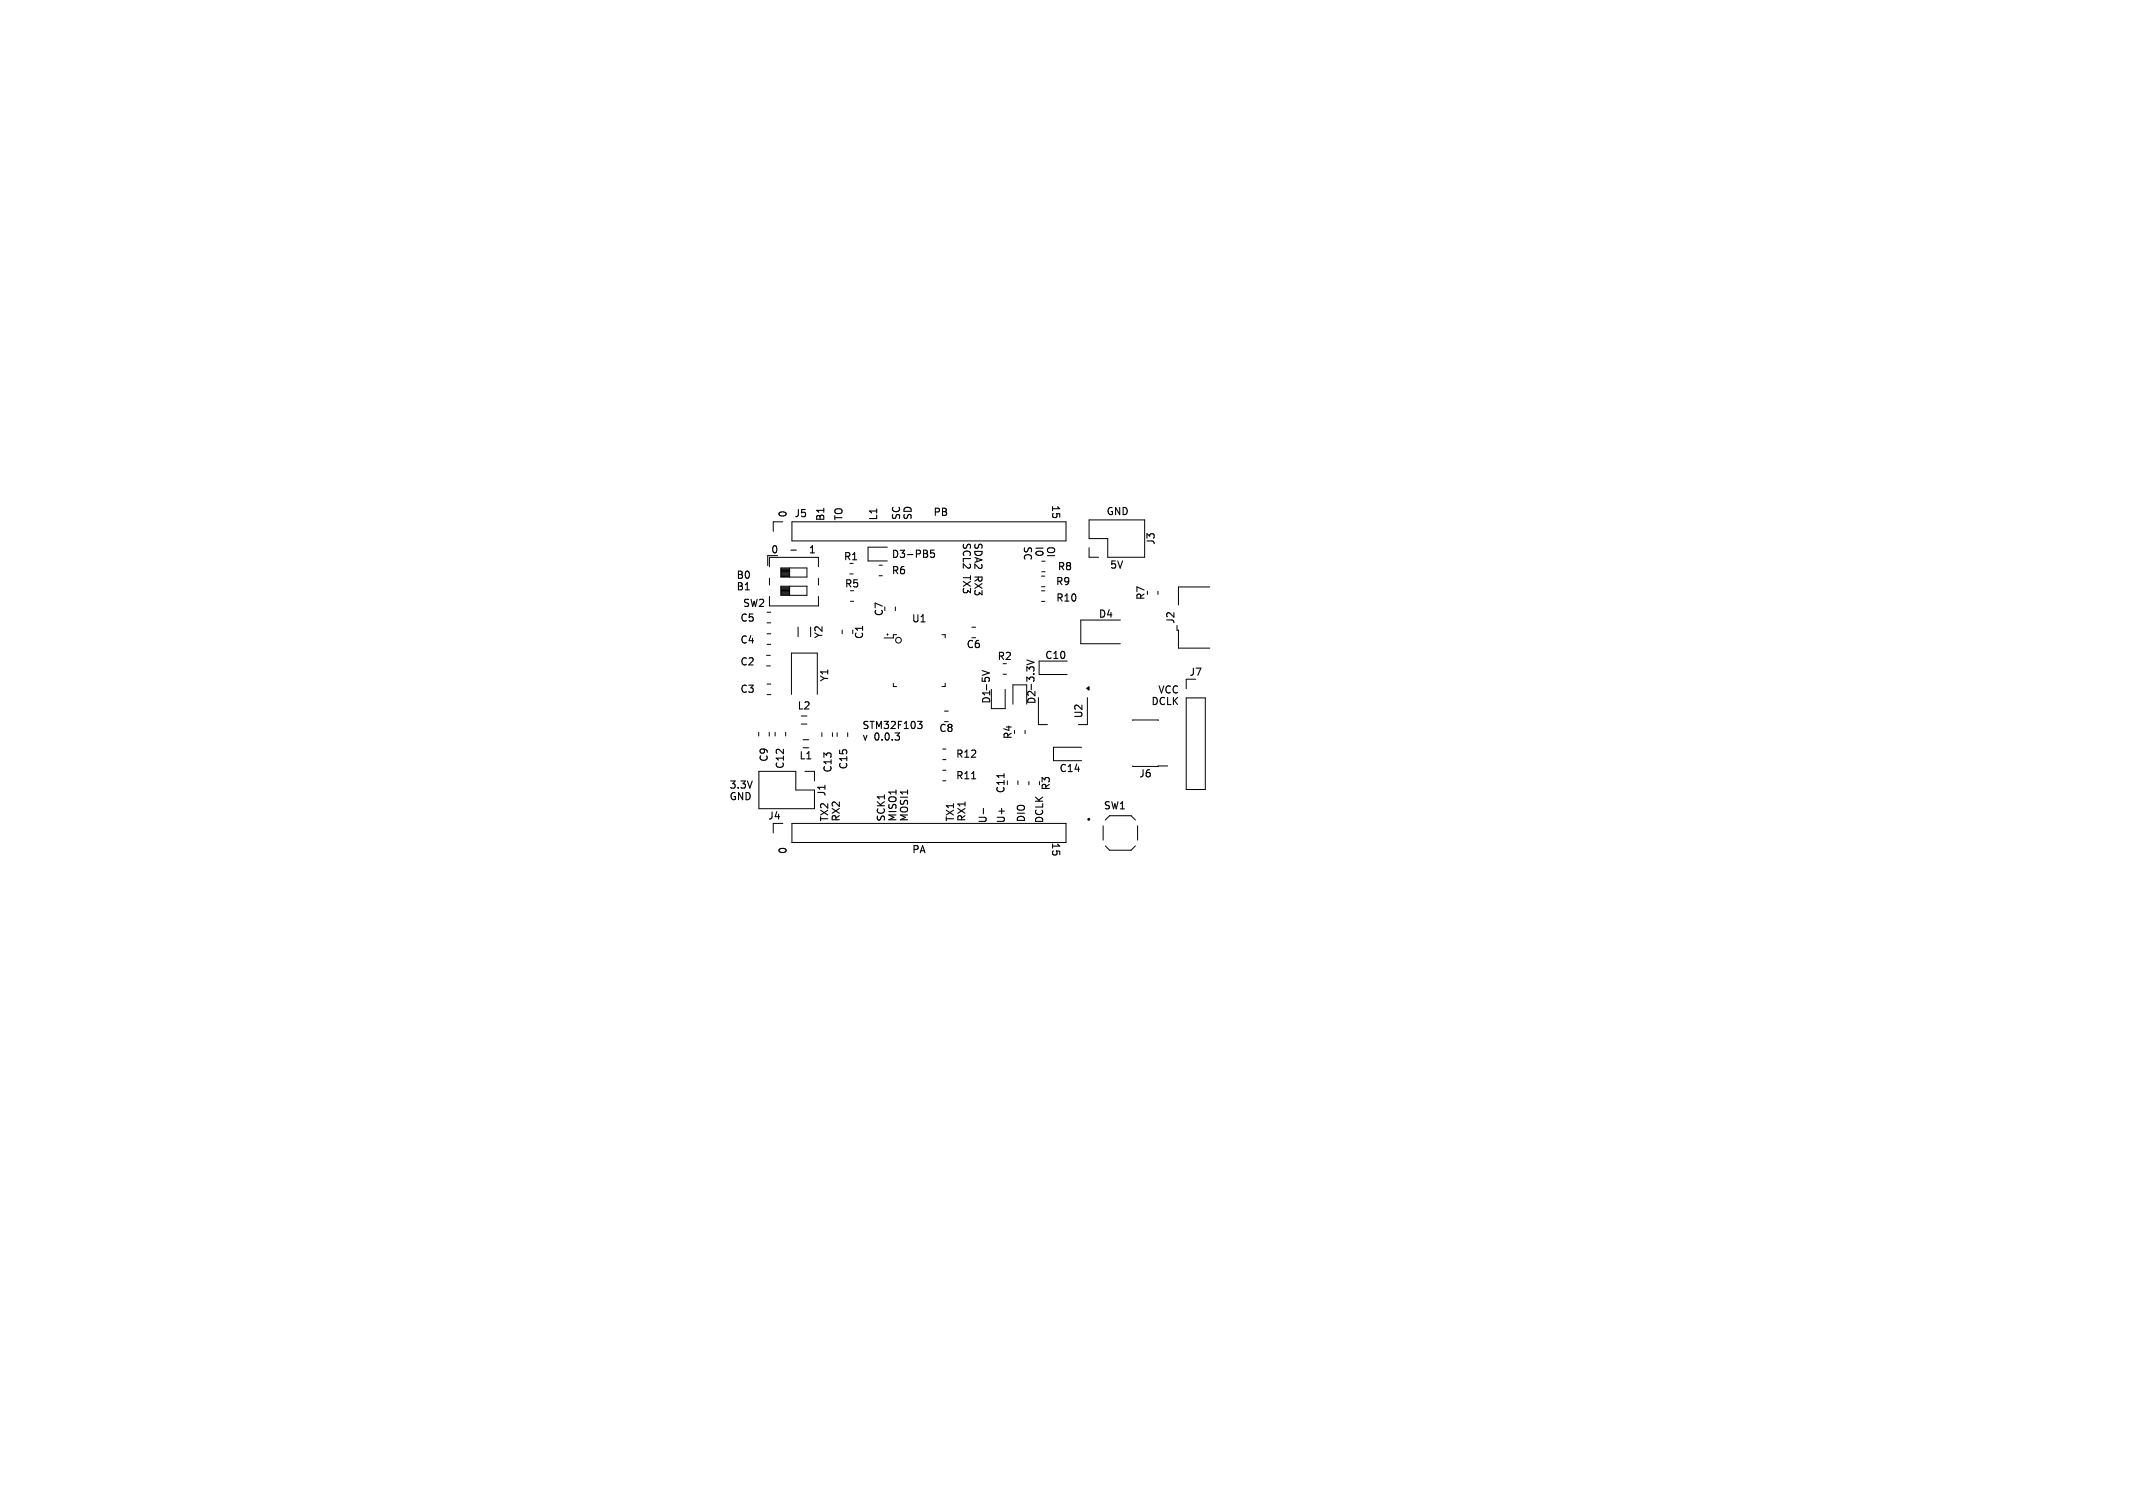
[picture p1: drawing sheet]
<svg xmlns="http://www.w3.org/2000/svg" width="297mm" height="210mm" viewBox="0 0 297 210" stroke-linecap="round" stroke-linejoin="round" font-family="sans-serif">
<defs><g id="words">
<g font-size="1.4">
<text x="108.2" y="71" transform="rotate(90 108.2 71)">0</text>
<text x="146.3" y="70.2" transform="rotate(90 146.3 70.2)">15</text>
<text x="154" y="71.8">GND</text>
<text x="107.3" y="77.3">0</text>
<text x="110.3" y="77.3">-</text>
<text x="110.5" y="72.2">J5</text>
<text x="115" y="72.7" transform="rotate(-90 115 72.7)">B1</text>
<text x="117.5" y="72.6" transform="rotate(-90 117.5 72.6)">TO</text>
<text x="122.3" y="72.6" transform="rotate(-90 122.3 72.6)">L1</text>
<text x="124.1" y="77.9">D3-PB5</text>
<text x="125.4" y="72.5" transform="rotate(-90 125.4 72.5)">SC</text>
<text x="127" y="72.5" transform="rotate(-90 127 72.5)">SD</text>
<text x="129.9" y="72">PB</text>
<text x="134" y="75.5" transform="rotate(90 134 75.5)">SCL2</text>
<text x="135.6" y="75.5" transform="rotate(90 135.6 75.5)">SDA2</text>
<text x="142.5" y="76" transform="rotate(90 142.5 76)">SC</text>
<text x="144.1" y="76" transform="rotate(90 144.1 76)">I0</text>
<text x="145.7" y="76" transform="rotate(90 145.7 76)">OI</text>
<text x="161" y="76" transform="rotate(-90 161 76)">J3</text>
<text x="102.5" y="80.8">B0</text>
<text x="102.5" y="82.4">B1</text>
<text x="117.4" y="78.2">R1</text>
<text x="117.5" y="82">R5</text>
<text x="124.1" y="80.2">R6</text>
<text x="134" y="80.2" transform="rotate(90 134 80.2)">TX3</text>
<text x="135.6" y="80.3" transform="rotate(90 135.6 80.3)">RX3</text>
<text x="146.9" y="81.7">R9</text>
<text x="147" y="84">R10</text>
<text x="147.2" y="79.6">R8</text>
<text x="154.4" y="79.3">5V</text>
<text x="159.6" y="83.7" transform="rotate(-90 159.6 83.7)">R7</text>
<text x="103" y="86.8">C5</text>
<text x="103" y="89.8">C4</text>
<text x="103.4" y="84.7">SW2</text>
<text x="114.7" y="89" transform="rotate(-90 114.7 89)">Y2</text>
<text x="120.4" y="89.1" transform="rotate(-90 120.4 89.1)">C1</text>
<text x="123.1" y="85.9" transform="rotate(-90 123.1 85.9)">C7</text>
<text x="126.9" y="86.9">U1</text>
<text x="152.9" y="86.2">D4</text>
<text x="163.7" y="87" transform="rotate(-90 163.7 87)">J2</text>
<text x="103" y="92.9">C2</text>
<text x="115.5" y="95" transform="rotate(-90 115.5 95)">Y1</text>
<text x="134.5" y="90.5">C6</text>
<text x="138.8" y="92.1">R2</text>
<text x="145.4" y="92">C10</text>
<text x="165.5" y="94.3">J7</text>
<text x="103" y="96.7">C3</text>
<text x="111" y="99">L2</text>
<text x="120" y="101.6">STM32F103</text>
<text x="138.1" y="98.1" transform="rotate(-90 138.1 98.1)">D1-5V</text>
<text x="144.4" y="98.2" transform="rotate(-90 144.4 98.2)">D2-3.3V</text>
<text x="150.9" y="100.1" transform="rotate(-90 150.9 100.1)">U2</text>
<text x="160.2" y="98.3">DCLK</text>
<text x="161.1" y="96.6">VCC</text>
<text x="107.1" y="106.2" transform="rotate(-90 107.1 106.2)">C9</text>
<text x="109.4" y="107.2" transform="rotate(-90 109.4 107.2)">C12</text>
<text x="111.2" y="106">L1</text>
<text x="116" y="107.7" transform="rotate(-90 116 107.7)">C13</text>
<text x="118.2" y="107.3" transform="rotate(-90 118.2 107.3)">C15</text>
<text x="120" y="103.2">v</text>
<text x="121.8" y="103.2">0.0.3</text>
<text x="130.7" y="102.1">C8</text>
<text x="133" y="105.7">R12</text>
<text x="141.1" y="103" transform="rotate(-90 141.1 103)">R4</text>
<text x="147.4" y="107.7">C14</text>
<text x="101.5" y="109.9">3.3V</text>
<text x="101.5" y="111.5">GND</text>
<text x="133" y="108.7">R11</text>
<text x="140.1" y="110.6" transform="rotate(-90 140.1 110.6)">C11</text>
<text x="146.4" y="110.2" transform="rotate(-90 146.4 110.2)">R3</text>
<text x="153.6" y="112.9">SW1</text>
<text x="158.5" y="108.5">J6</text>
<text x="106.9" y="114.3">J4</text>
<text x="108.2" y="117.8" transform="rotate(90 108.2 117.8)">0</text>
<text x="115.4" y="114.5" transform="rotate(-90 115.4 114.5)">TX2 J1</text>
<text x="117" y="114.5" transform="rotate(-90 117 114.5)">RX2</text>
<text x="123.3" y="114.5" transform="rotate(-90 123.3 114.5)">SCK1</text>
<text x="124.9" y="114.5" transform="rotate(-90 124.9 114.5)">MISO1</text>
<text x="126.5" y="114.5" transform="rotate(-90 126.5 114.5)">MOSI1</text>
<text x="126.9" y="119">PA</text>
<text x="132.9" y="114.5" transform="rotate(-90 132.9 114.5)">TX1</text>
<text x="134.5" y="114.5" transform="rotate(-90 134.5 114.5)">RX1</text>
<text x="137.6" y="114.7" transform="rotate(-90 137.6 114.7)">U-</text>
<text x="140.1" y="114.7" transform="rotate(-90 140.1 114.7)">U+</text>
<text x="142.9" y="114.6" transform="rotate(-90 142.9 114.6)">DIO</text>
<text x="145.5" y="114.7" transform="rotate(-90 145.5 114.7)">DCLK</text>
<text x="146.3" y="117.2" transform="rotate(90 146.3 117.2)">15</text>
</g>
</g></defs>
<path d="M112.8 77h.6M112.8 76.3l.3-.3v1M130.1 76.6h-.5v.5l.1-.1h.3l.1 .2v.3l-.2 .1-.3-.1M123.6 88.3v.1M136.8 93.4l1 .3-1 .4M143 91.9l1 .3-1 .4M127.8 100.5h.6l-.3 .3 .2 .1 .1 .4-.2 .2h-.3M135.3 108.5h.6M136.9 112.6v.7M139.8 107.7v.6" fill="none" stroke="#000" stroke-width=".15"/>
<g fill="none" stroke="#000" stroke-width=".14">
<path d="M106.9 77.4v1.4M107.1 78.9v-1.3h6.9v1.3M108.7 79.9h1.2M108.7 79.1h3.7v1.3h-3.7zM108.7 79.2h1.2M108.7 79.3h1.2M108.7 79.5h1.2M108.7 79.6h1.2M108.7 79.7h1.2M108.7 79.8h1.2M109 72.7h-1.3v1.3M109.9 79.1v1.3"/>
<path d="M110.3 72.7h38.1v2.6h-38.1zM118.3 79.9h.5M122.4 78.7h.5M123.6 76.2h-2.7v1.9h2.7M145.1 78.2h.4M145.1 79.6h.4M151.6 72.4h7.8v5.2h-5.2v-2.6h-2.6zM151.6 76.3v1.3h1.4M106.7 91.3h.6M106.7 92.7h.6M106.8 85.3h.5M106.8 86.7h.5"/>
<path d="M106.8 95.3h.5M106.8 96.7h.5M106.8 88.3h.5M106.8 89.7h.5M107.1 80.5v1M107.1 83.1v1.3h6.9v-1.3M108.7 80.2h1.2M108.7 81.6h3.7v1.3h-3.7zM108.7 80.1h1.2M108.7 80.3h1.2M108.7 81.8h1.2M108.7 81.9h1.2"/>
<path d="M108.7 82h1.2M108.7 82.1h1.2M108.7 82.2h1.2M108.7 82.4h1.2M108.7 82.5h1.2M108.7 82.6h1.2M108.7 82.7h1.2M108.7 82.8h1.2M109.9 81.6v1.3M110.2 96.7v-5.7h3.6v5.7M111.1 87.3v1.4M111.6 99.7h.8"/>
<path d="M112.9 87.3v1.4M114 80.5v1M117.3 87.7v.6M118.4 83.7h.5M118.7 87.7v.6M122.4 80.2h.5M124.4 95.2v.4h.4M124.7 84.5v.5M124.8 88.4h-.4v.4h-1.3M131.2 88.4h.4v.4M131.5 99h.5M131.6 95.2v.4h-.4"/>
<path d="M135.3 87.3h.5M135.3 88.8h.5M138 96v2.7h2v-2.7M139.7 93.9h.4M141 98.1v-2.7h2v2.7M144.6 97.1v3.8h1.3M145 83.8h.5M145 80.2h.5M145 81.7h.5M145 82.3h.5M148.6 92.1h-3.9v1.8h3.9M151.4 97.1v3.8h-1.2"/>
<path d="M156 86.4h-5.5v3.3h5.5M161.2 82.3v.5M163.9 87.1v.7h.2v2.5h4.3M165.2 94.6v1.3M165.2 97.2h2.6v12.8h-2.6zM168.4 81.7h-4.3v2.5M105.6 102v.5M105.7 107.4h5.1v2.6h2.6v2.6h-7.7zM107.1 102v.5M107.9 102v.5M109 114.7h-1.3v1.3M109.4 102v.5"/>
<path d="M110.3 114.7h38.1v2.6h-38.1zM111.6 100.8h.8M111.8 103h.8M111.8 104.1h.8M112.1 107.4h1.3v1.4M114.4 102v.6M115.9 102v.6M116.6 102v.6M118 102v.6M131.3 104.3h.4M131.3 105.8h.4M131.3 107.3h.4"/>
<path d="M131.3 108.7h.4M131.5 100.5h.5M141.7 108.7v.6M142.7 101.7v.5M143.3 108.8v.5M144.7 108.8v.5M150.6 104.1h-3.9v1.8h3.9M153.6 115v2M153.9 117.8l.6 .6h3l.6-.6M153.9 114.2l.6-.6h3l.6 .6M157.7 100.3h3.6M157.7 106.7h4.9"/>
<path d="M158.4 115v2"/>
<circle cx="125.1" cy="89.2" r=".4"/>
</g>
<path d="M151.3 95.9l.3-.3v.5z" fill="#000" stroke="#000" stroke-width=".14"/>
<circle cx="151.6" cy="114.1" r=".1" fill="none" stroke="#000" stroke-width=".2"/>
<g fill="#fff" stroke="#fff" stroke-width=".14">
<circle cx="165" cy="116" r="1.35"/>
<circle cx="165" cy="74" r="1.35"/>
<circle cx="104" cy="74" r="1.35"/>
<circle cx="104" cy="116" r="1.35"/>
<circle cx="109" cy="74" r=".5"/>
<circle cx="111.5" cy="74" r=".5"/>
<circle cx="114.1" cy="74" r=".5"/>
<circle cx="116.6" cy="74" r=".5"/>
<circle cx="119.2" cy="74" r=".5"/>
<circle cx="121.7" cy="74" r=".5"/>
<circle cx="124.2" cy="74" r=".5"/>
<circle cx="126.8" cy="74" r=".5"/>
<circle cx="129.3" cy="74" r=".5"/>
<circle cx="131.9" cy="74" r=".5"/>
<circle cx="134.4" cy="74" r=".5"/>
<circle cx="136.9" cy="74" r=".5"/>
<circle cx="139.5" cy="74" r=".5"/>
<circle cx="142" cy="74" r=".5"/>
<circle cx="144.6" cy="74" r=".5"/>
<circle cx="147.1" cy="74" r=".5"/>
<circle cx="109" cy="116" r=".5"/>
<circle cx="111.5" cy="116" r=".5"/>
<circle cx="114.1" cy="116" r=".5"/>
<circle cx="116.6" cy="116" r=".5"/>
<circle cx="119.2" cy="116" r=".5"/>
<circle cx="121.7" cy="116" r=".5"/>
<circle cx="124.2" cy="116" r=".5"/>
<circle cx="126.8" cy="116" r=".5"/>
<circle cx="129.3" cy="116" r=".5"/>
<circle cx="131.9" cy="116" r=".5"/>
<circle cx="134.4" cy="116" r=".5"/>
<circle cx="136.9" cy="116" r=".5"/>
<circle cx="139.5" cy="116" r=".5"/>
<circle cx="142" cy="116" r=".5"/>
<circle cx="144.6" cy="116" r=".5"/>
<circle cx="147.1" cy="116" r=".5"/>
<circle cx="166.5" cy="95.9" r=".5"/>
<circle cx="166.5" cy="98.5" r=".5"/>
<circle cx="166.5" cy="101" r=".5"/>
<circle cx="166.5" cy="103.5" r=".5"/>
<circle cx="166.5" cy="106.1" r=".5"/>
<circle cx="166.5" cy="108.6" r=".5"/>
<circle cx="112.1" cy="108.7" r=".5"/>
<circle cx="112.1" cy="111.3" r=".5"/>
<circle cx="109.5" cy="108.7" r=".5"/>
<circle cx="109.5" cy="111.3" r=".5"/>
<circle cx="107" cy="108.7" r=".5"/>
<circle cx="107" cy="111.3" r=".5"/>
<circle cx="153" cy="76.3" r=".5"/>
<circle cx="153" cy="73.7" r=".5"/>
<circle cx="155.5" cy="76.3" r=".5"/>
<circle cx="155.5" cy="73.7" r=".5"/>
<circle cx="158.1" cy="76.3" r=".5"/>
<circle cx="158.1" cy="73.7" r=".5"/>
</g>
<path d="M167.2 89.3h.7M167.2 82.7h.7" fill="none" stroke="#fff" stroke-width=".5"/>
<use href="#words"/>
</svg>
